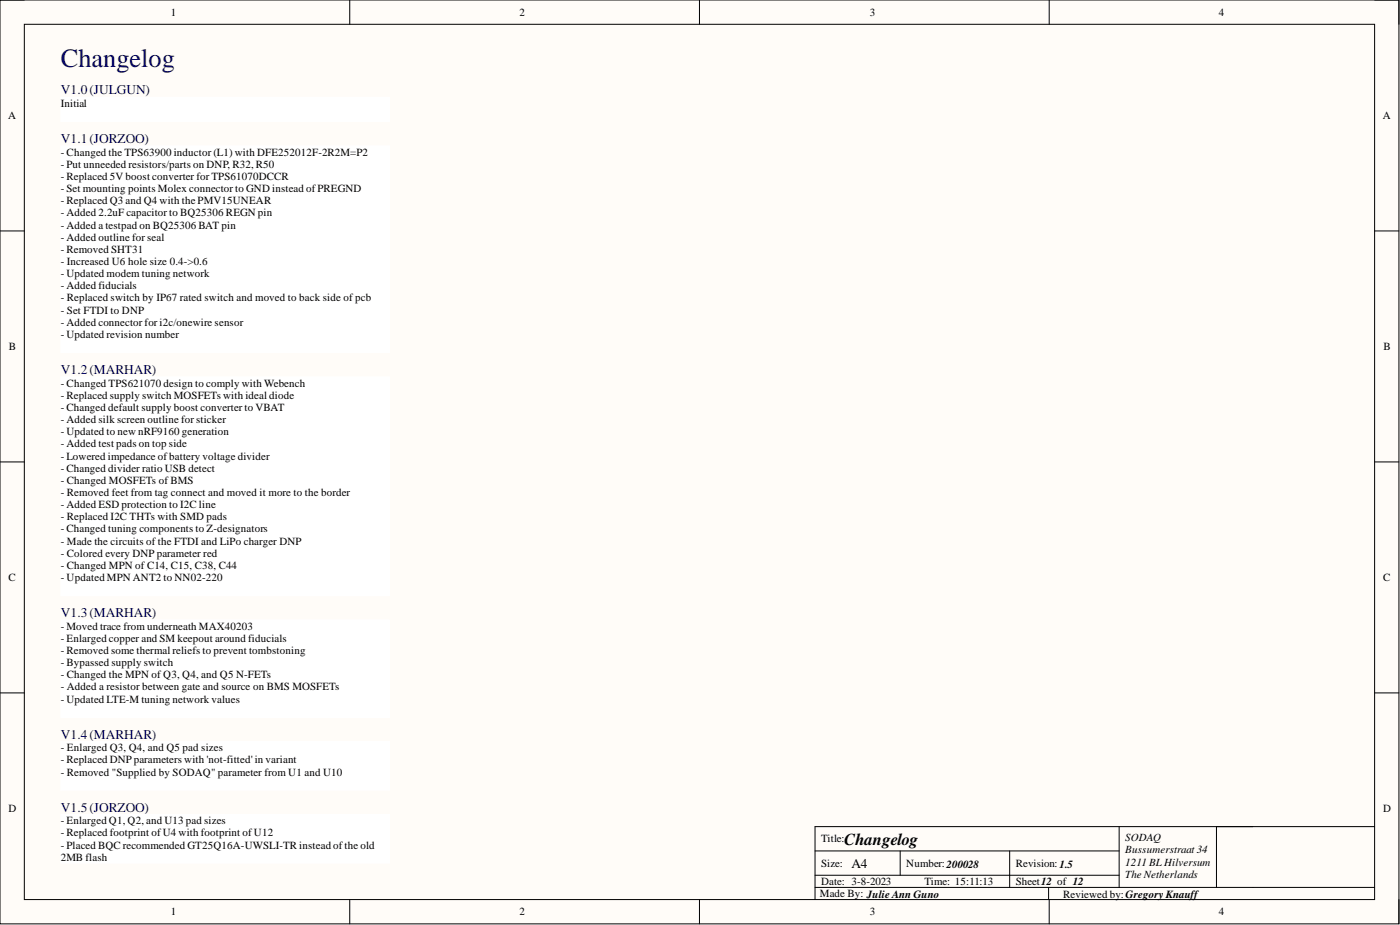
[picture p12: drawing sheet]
<svg xmlns="http://www.w3.org/2000/svg" width="292mm" height="193mm" viewBox="0 0 292 193" stroke-linecap="round" stroke-linejoin="round" font-family="sans-serif">
<defs><g id="words">
<text font-size="5.5" fill="#000080" x="12.7" y="14">Changelog</text>
<text font-size="3.5" x="176.1" y="176.3">Changelog</text>
<g font-size="2.8" fill="#000080">
<text x="12.7" y="19.7">V1.0(JULGUN)</text>
<text x="12.7" y="29.8">V1.1(JORZOO)</text>
<text x="12.7" y="78">V1.2(MARHAR)</text>
<text x="12.7" y="128.7">V1.3(MARHAR)</text>
<text x="12.7" y="154.1">V1.4(MARHAR)</text>
<text x="12.7" y="169.3">V1.5(JORZOO)</text>
</g>
<text font-size="2.8" x="177.7" y="181">A4</text>
<g font-size="2.3">
<text x="35.6" y="3.3">1</text>
<text x="108.4" y="3.3">2</text>
<text x="181.5" y="3.3">3</text>
<text x="254.3" y="3.3">4</text>
<text x="12.7" y="22.3">Initial</text>
<text x="1.7" y="24.8">A</text>
<text x="288.5" y="24.8">A</text>
<text x="12.7" y="32.5">- Changed the TPS63900 inductor (L1) with DFE252012F-2R2M=P2</text>
<text x="12.7" y="35">- Put unneeded resistors/parts on DNP, R32, R50</text>
<text x="12.7" y="37.5">- Replaced 5V boost converter for TPS61070DCCR</text>
<text x="12.7" y="40.1">- Set mounting points Molex connector to GND instead ofPREGND</text>
<text x="12.7" y="42.6">- Replaced Q3 and Q4 with the PMV15UNEAR</text>
<text x="12.7" y="45.1">- Added 2.2uF capacitor to BQ25306 REGN pin</text>
<text x="12.7" y="47.7">- Added a testpad on BQ25306 BAT pin</text>
<text x="12.7" y="50.2">- Added outline for seal</text>
<text x="12.7" y="52.7">- Removed SHT31</text>
<text x="12.7" y="55.3">- Increased U6 hole size 0.4-&gt;0.6</text>
<text x="12.7" y="57.8">- Updated modem tuning network</text>
<text x="12.7" y="60.4">- Added fiducials</text>
<text x="12.7" y="62.9">- Replaced switch by IP67 rated switch and moved to back side of pcb</text>
<text x="12.7" y="65.4">- Set FTDI to DNP</text>
<text x="12.7" y="68">- Added connector for i2c/onewire sensor</text>
<text x="12.7" y="70.5">- Updated revision number</text>
<text x="1.9" y="73">B</text>
<text x="288.7" y="73">B</text>
<text x="12.7" y="80.6">- Changed TPS621070 design to comply with Webench</text>
<text x="12.7" y="83.2">- Replaced supply switch MOSFETs with ideal diode</text>
<text x="12.7" y="85.7">- Changed default supply boost converter to VBAT</text>
<text x="12.7" y="88.3">- Added silk screen outline for sticker</text>
<text x="12.7" y="90.8">- Updated to new nRF9160 generation</text>
<text x="12.7" y="93.3">- Added test pads on top side</text>
<text x="12.7" y="95.9">- Lowered impedance ofbattery voltage divider</text>
<text x="12.7" y="98.4">- Changed divider ratio USB detect</text>
<text x="12.7" y="100.9">- Changed MOSFETs of BMS</text>
<text x="12.7" y="103.5">- Removed feet from tag connect and moved it more to the border</text>
<text x="12.7" y="106">- Added ESD protection to I2C line</text>
<text x="12.7" y="108.5">- Replaced I2C THTs with SMD pads</text>
<text x="12.7" y="111.1">- Changed tuning components to Z-designators</text>
<text x="12.7" y="113.6">- Made the circuits of the FTDI and LiPo charger DNP</text>
<text x="12.7" y="116.1">- Colored every DNP parameter red</text>
<text x="12.7" y="118.7">- Changed MPN of C14, C15, C38, C44</text>
<text x="1.8" y="121.2">C</text>
<text x="12.7" y="121.2">- Updated MPN ANT2 to NN02-220</text>
<text x="288.6" y="121.2">C</text>
<text x="12.7" y="131.4">- Moved trace from underneath MAX40203</text>
<text x="12.7" y="133.9">- Enlarged copper and SM keepout around fiducials</text>
<text x="12.7" y="136.4">- Removed some thermal reliefs to prevent tombstoning</text>
<text x="12.7" y="139">- Bypassed supply switch</text>
<text x="12.7" y="141.5">- Changed the MPN of Q3, Q4, and Q5 N-FETs</text>
<text x="12.7" y="144">- Added a resistor between gate and source on BMS MOSFETs</text>
<text x="12.7" y="146.6">- Updated LTE-M tuning network values</text>
<text x="12.7" y="156.7">- Enlarged Q3, Q4, and Q5 pad sizes</text>
<text x="12.7" y="159.3">- Replaced DNPparameters with 'not-fitted' in variant</text>
<text x="12.7" y="161.8">- Removed &quot;Supplied by SODAQ&quot; parameter from U1 and U10</text>
<text x="1.8" y="169.4">D</text>
<text x="12.7" y="171.9">- Enlarged Q1, Q2, and U13 pad sizes</text>
<text x="288.6" y="169.4">D</text>
<text x="12.7" y="174.5">- Replaced footprint ofU4 with footprint ofU12</text>
<text x="12.7" y="177">- Placed BQC recommended GT25Q16A-UWSLI-TR instead ofthe old</text>
<text x="12.7" y="179.5">2MB flash</text>
<text x="171.3" y="175.7">Title:</text>
<text x="234.8" y="175.5">SODAQ</text>
<text x="234.8" y="178">Bussumerstraat 34</text>
<text x="171.3" y="180.8">Size:</text>
<text x="171.3" y="184.6">Date: 3-8-2023</text>
<text x="189.1" y="180.8">Number:200028</text>
<text x="192.9" y="184.6">Time: 15:11:13</text>
<text x="211.9" y="180.8">Revision: 1.5</text>
<text x="211.9" y="184.6">Sheet12 of 12</text>
<text x="234.8" y="180.6">1211 BL Hilversum</text>
<text x="234.8" y="183.1">The Netherlands</text>
<text x="35.6" y="191">1</text>
<text x="108.4" y="191">2</text>
<text x="171.1" y="187.2">Made By: Julie Ann Guno</text>
<text x="181.5" y="191">3</text>
<text x="221.8" y="187.2">Reviewed by: GregoryKnauff</text>
<text x="254.3" y="191">4</text>
</g>
</g></defs>
<path d="M0 0h291.9v192.7h-291.9z" fill-rule="evenodd" fill="#fffcf8"/>
<path d="M0 0h291.9v192.7h-291.9z" fill="none" stroke="#000" stroke-width=".21"/>
<path d="M5.1 5.1h281.7v182.6h-281.7z" fill-rule="evenodd" fill="#fffcf8"/>
<g fill="none" stroke="#000" stroke-width=".21">
<path d="M0 0h5.1M73 0v5.1M145.9 0v5.1M218.9 0v5.1M286.8 0h5.1v5.1M5.1 5.1h281.7v182.6h-281.7zM0 48.2h5.1M286.8 48.2h5.1M0 96.4h5.1M286.8 96.4h5.1M0 144.6h5.1M286.8 144.6h5.1"/>
<path d="M170.1 177.5h63.4M187.8 177.5v5.1M210.7 177.5v7.6M233.5 172.4v12.7M253.8 172.4v12.7M286.8 172.4h-116.7v15.3M73 187.7v5M145.9 187.7v5M170.1 185.1h116.7M170.1 182.6h63.4M218.8 185.1v2.6M218.9 187.7v5"/>
<path d="M291.9 187.7v5"/>
</g>
<path d="M12.7 30.4h68.5v43.1h-68.5z" fill-rule="evenodd" fill="#fff"/>
<path d="M12.7 30.4h68.5v43.1h-68.5z" fill="none" stroke="#fff" stroke-width=".21"/>
<path d="M12.7 78.6h68.5v45.7h-68.5z" fill-rule="evenodd" fill="#fff"/>
<path d="M12.7 78.6h68.5v45.7h-68.5z" fill="none" stroke="#fff" stroke-width=".21"/>
<path d="M12.7 129.3h68.5v20.3h-68.5z" fill-rule="evenodd" fill="#fff"/>
<path d="M12.7 129.3h68.5v20.3h-68.5z" fill="none" stroke="#fff" stroke-width=".21"/>
<path d="M12.7 154.7h68.5v10.1h-68.5z" fill-rule="evenodd" fill="#fff"/>
<path d="M12.7 154.7h68.5v10.1h-68.5z" fill="none" stroke="#fff" stroke-width=".21"/>
<path d="M12.7 20.3h68.5v5.1h-68.5z" fill-rule="evenodd" fill="#fff"/>
<path d="M12.7 20.3h68.5v5.1h-68.5z" fill="none" stroke="#fff" stroke-width=".21"/>
<path d="M12.7 169.9h68.5v10.2h-68.5z" fill-rule="evenodd" fill="#fff"/>
<path d="M12.7 169.9h68.5v10.2h-68.5z" fill="none" stroke="#fff" stroke-width=".21"/>
<use href="#words"/>
</svg>
